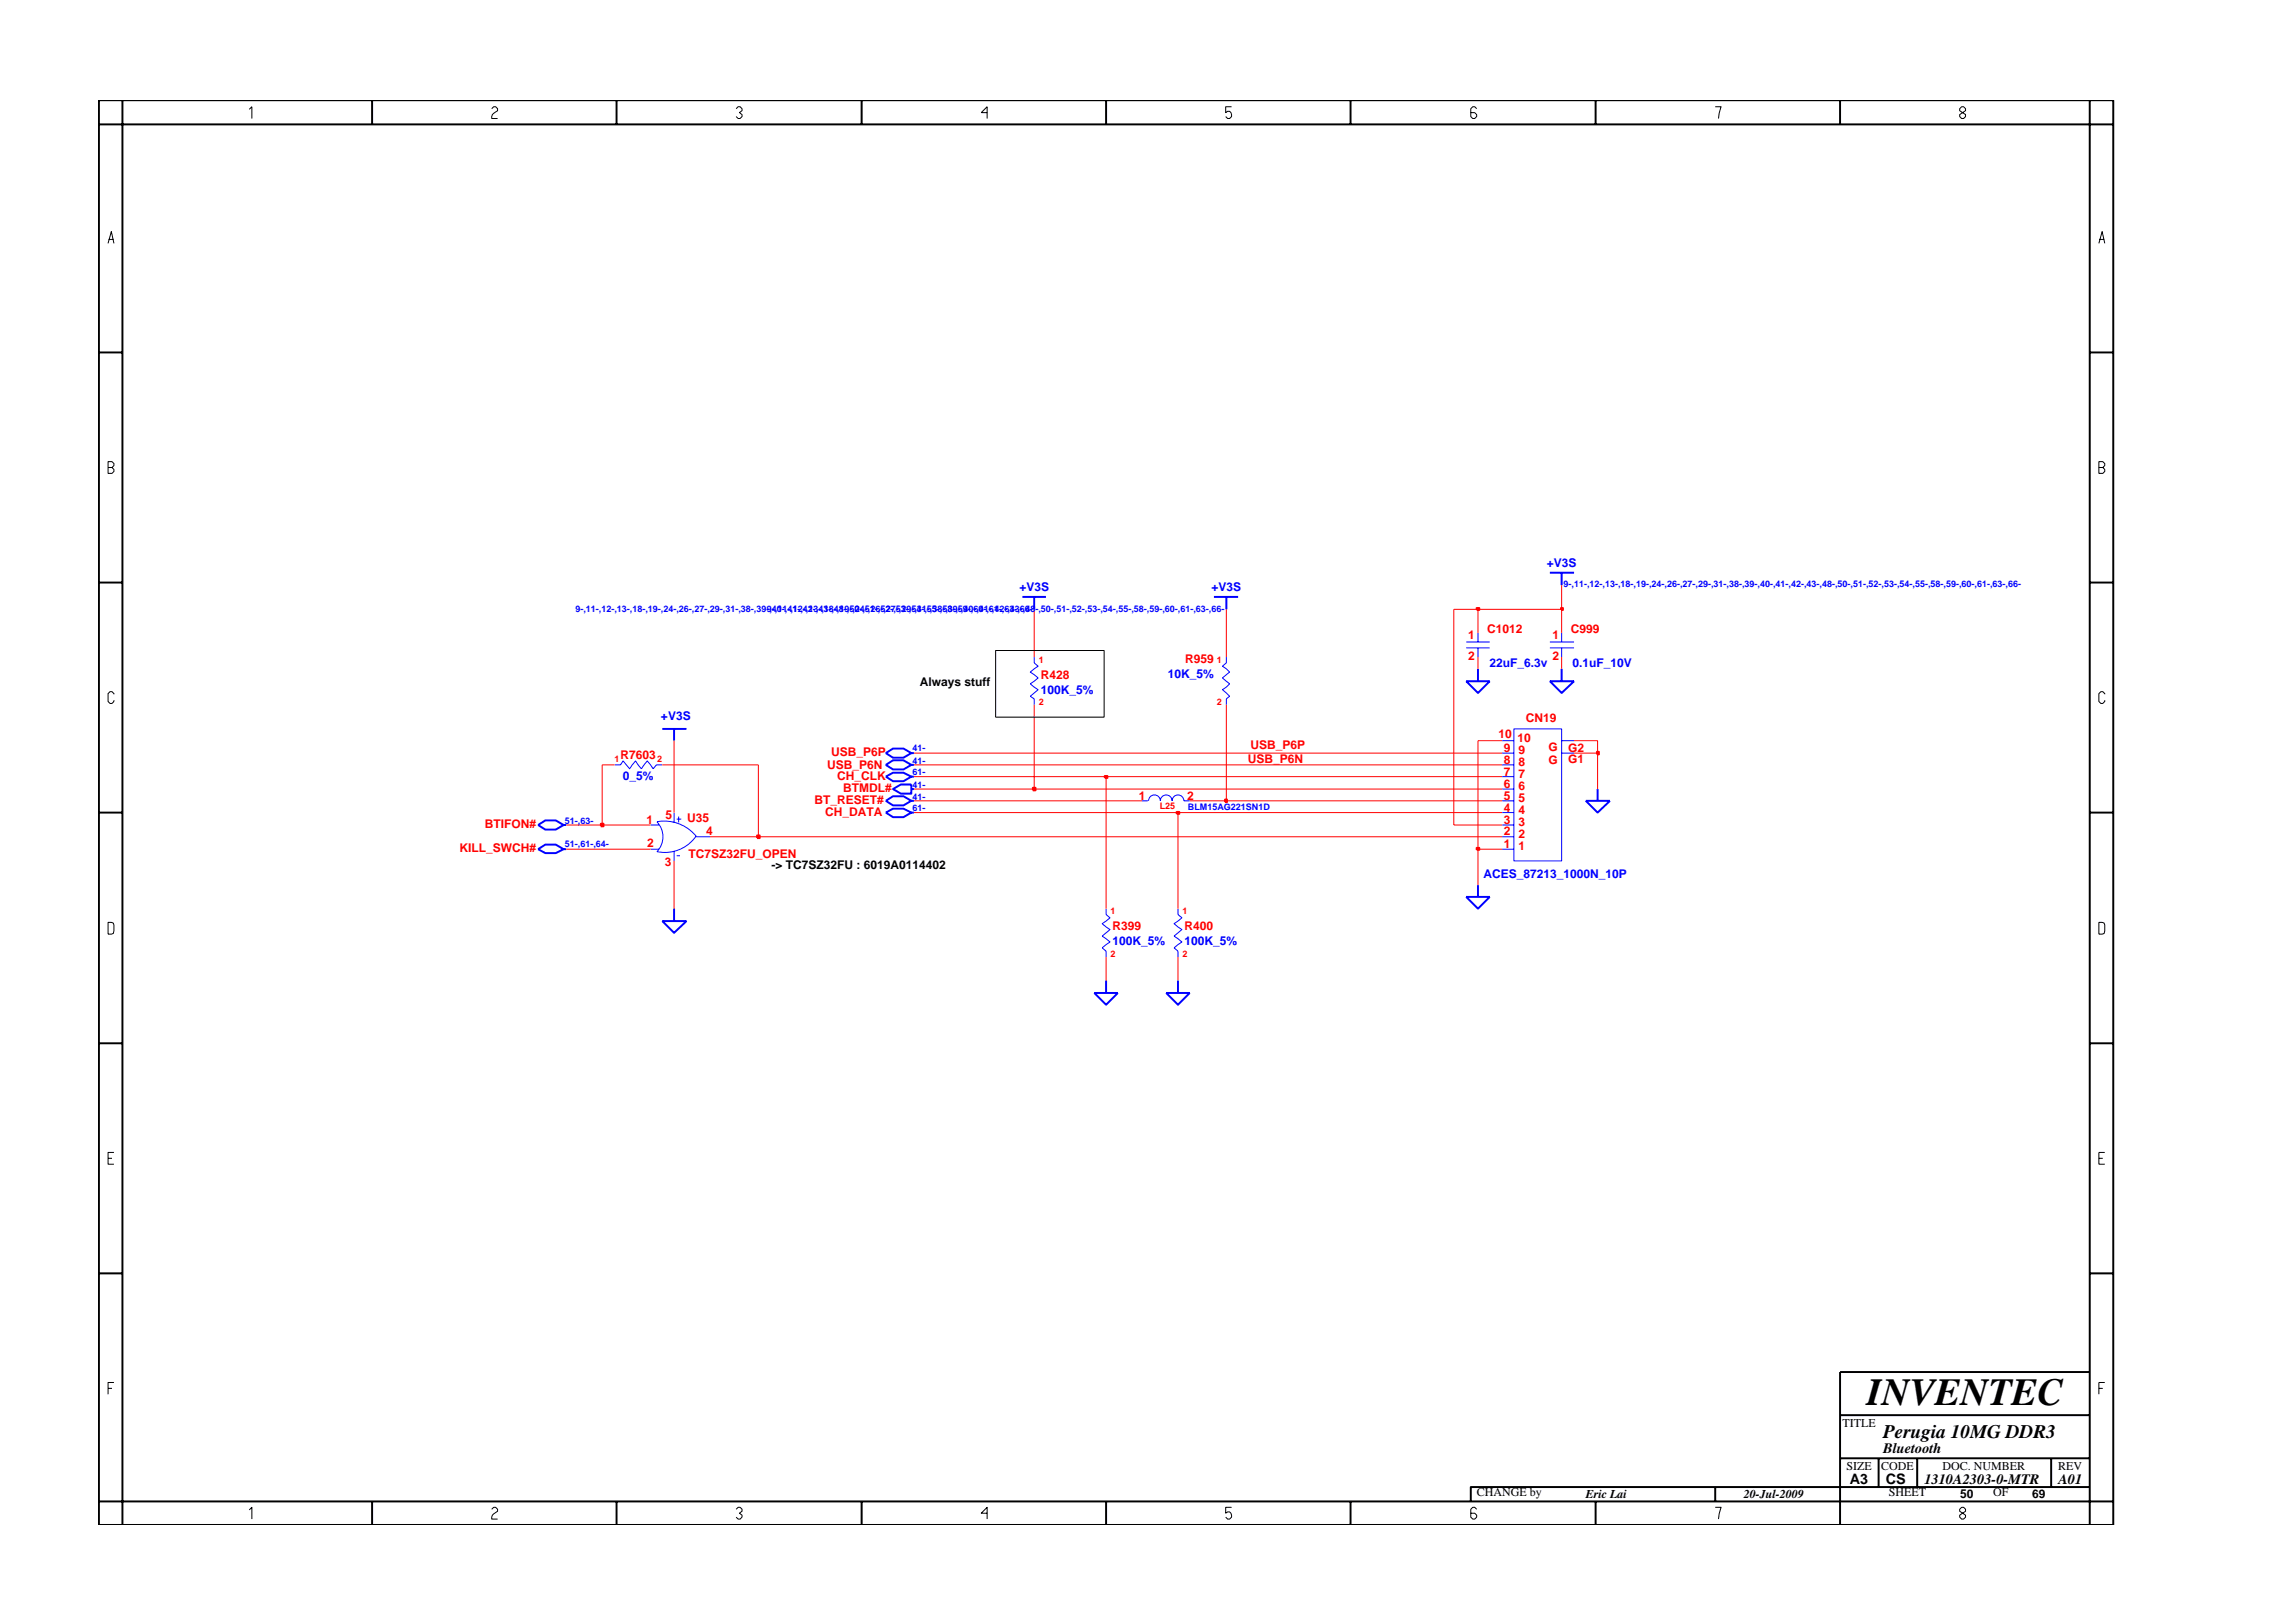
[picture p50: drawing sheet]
<svg xmlns="http://www.w3.org/2000/svg" width="297mm" height="210mm" viewBox="0 0 297 210" stroke-linecap="round" stroke-linejoin="round" font-family="sans-serif">
<defs><g id="words">
<text font-size="5" x="241.8" y="182">INVENTEC</text>
<text font-size="2.5" x="244" y="186.3">Perugia 10MG DDR3</text>
<g font-size="1.9">
<text x="244" y="188.2">Bluetooth</text>
<text x="239.6" y="192.2">A3</text>
<text x="244.3" y="192.3">CS</text>
<text x="249.3" y="192.2">1310A2303-0-MTR</text>
<text x="266.6" y="192.2">A01</text>
</g>
<g font-size="1.6" fill="#00f">
<text x="132" y="76.6">+V3S</text>
<text x="156.9" y="76.6">+V3S</text>
<text x="200.4" y="73.4">+V3S</text>
<text x="134.8" y="89.9">100K_5%</text>
<text x="151.3" y="87.8">10K_5%</text>
<text x="193" y="86.4">22uF_6.3v</text>
<text x="203.7" y="86.4">0.1uF_10V</text>
<text x="85.6" y="93.2">+V3S</text>
<text x="80.7" y="101">0_5%</text>
<text x="192.2" y="113.8">ACES_87213_1000N_10P</text>
<text x="144.1" y="122.5">100K_5%</text>
<text x="153.4" y="122.5">100K_5%</text>
</g>
<g font-size="1.6" fill="#f00">
<text x="190.2" y="82.7">1</text>
<text x="192.6" y="82">C1012</text>
<text x="201.1" y="82.7">1</text>
<text x="203.5" y="82">C999</text>
<text x="134.8" y="87.9">R428</text>
<text x="153.5" y="85.9">R959</text>
<text x="190.2" y="85.5">2</text>
<text x="201.1" y="85.5">2</text>
<text x="194.1" y="95.6">10</text>
<text x="197.6" y="93.5">CN19</text>
<text x="80.4" y="98.3">R7603</text>
<text x="107.2" y="99.6">USB_P6N</text>
<text x="107.7" y="97.9">USB_P6P</text>
<text x="108.5" y="101">CH_CLK</text>
<text x="161.6" y="98.9">USB_P6N</text>
<text x="162" y="97">USB_P6P</text>
<text x="194.8" y="100.5">7</text>
<text x="194.8" y="98.9">8</text>
<text x="194.8" y="97.4">9</text>
<text x="196.6" y="96.2">10</text>
<text x="196.7" y="100.8">7</text>
<text x="196.7" y="99.2">8</text>
<text x="196.7" y="97.7">9</text>
<text x="200.6" y="98.9">G</text>
<text x="200.6" y="97.3">G</text>
<text x="203.1" y="98.9">G1</text>
<text x="203.1" y="97.4">G2</text>
<text x="62.8" y="107.3">BTIFON#</text>
<text x="83.7" y="106.7">1</text>
<text x="86.2" y="106.1">5</text>
<text x="89" y="106.5">U35</text>
<text x="105.5" y="104.2">BT_RESET#</text>
<text x="106.9" y="105.8">CH_DATA</text>
<text x="109.2" y="102.6">BTMDL#</text>
<text x="147.5" y="103.6">1</text>
<text x="153.8" y="103.6">2</text>
<text x="194.8" y="106.7">3</text>
<text x="194.8" y="105.2">4</text>
<text x="194.8" y="103.6">5</text>
<text x="194.8" y="102.1">6</text>
<text x="196.7" y="105.5">4</text>
<text x="196.7" y="103.9">5</text>
<text x="196.7" y="102.4">6</text>
<text x="196.7" y="107">3</text>
<text x="59.5" y="110.3">KILL_SWCH#</text>
<text x="83.8" y="109.8">2</text>
<text x="86.1" y="112.1">3</text>
<text x="89.2" y="111.2">TC7SZ32FU_OPEN</text>
<text x="91.5" y="108.2">4</text>
<text x="194.8" y="109.8">1</text>
<text x="194.8" y="108.2">2</text>
<text x="196.7" y="110.2">1</text>
<text x="196.7" y="108.5">2</text>
<text x="144.1" y="120.5">R399</text>
<text x="153.4" y="120.5">R400</text>
</g>
<g font-size="1.6">
<text x="119.2" y="88.9">Always stuff</text>
<text x="100" y="112.6">-&gt; TC7SZ32FU : 6019A0114402</text>
<text x="238.7" y="184.8">TITLE</text>
<text x="239.2" y="190.4">SIZE</text>
<text x="243.7" y="190.4">CODE</text>
<text x="251.6" y="190.4">DOC. NUMBER</text>
<text x="266.6" y="190.4">REV</text>
<text x="191.3" y="193.9">CHANGE by</text>
<text x="205.4" y="194.1">Eric Lai</text>
<text x="225.9" y="194.1">20-Jul-2009</text>
<text x="244.7" y="193.9">SHEET</text>
<text x="253.9" y="194.1">50</text>
<text x="258.2" y="193.9">OF</text>
<text x="263.3" y="194.1">69</text>
</g>
<g font-size="1.2" fill="#00f">
<text x="202.6" y="76.1">9-,11-,12-,13-,18-,19-,24-,26-,27-,29-,31-,38-,39-,40-,41-,42-,43-,48-,50-,51-,52-,53-,54-,55-,58-,59-,60-,61-,63-,66-</text>
<text x="74.5" y="79.2">9-,11-,12-,13-,18-,19-,24-,26-,27-,29-,31-,38-,39-,40-,41-,42-,43-,48-,50-,51-,52-,53-,54-,55-,58-,59-,60-,61-,63-,66-</text>
<text x="99.4" y="79.2">9-,11-,12-,13-,18-,19-,24-,26-,27-,29-,31-,38-,39-,40-,41-,42-,43-,48-,50-,51-,52-,53-,54-,55-,58-,59-,60-,61-,63-,66-</text>
<text x="118.2" y="100.4">61-</text>
<text x="118.2" y="98.9">41-</text>
<text x="118.2" y="97.3">41-</text>
<text x="73.2" y="106.7">51-,63-</text>
<text x="118.2" y="105.1">61-</text>
<text x="118.2" y="103.6">41-</text>
<text x="118.2" y="102.1">41-</text>
<text x="153.9" y="104.9">BLM15AG221SN1D</text>
<text x="73.2" y="109.8">51-,61-,64-</text>
</g>
<g font-size="1.2" fill="#f00">
<text x="134.6" y="85.8">1</text>
<text x="157.6" y="85.8">1</text>
<text x="134.6" y="91.3">2</text>
<text x="157.6" y="91.3">2</text>
<text x="79.6" y="98.7">1</text>
<text x="85.1" y="98.7">2</text>
<text x="150.2" y="104.8">L25</text>
<text x="143.9" y="118.4">1</text>
<text x="153.2" y="118.4">1</text>
<text x="143.9" y="124">2</text>
<text x="153.2" y="124">2</text>
</g>
</g></defs>
<g fill="none" stroke="#00f" stroke-width=".13">
<path d="M79.6 99.1h.8l.3-.5 .9 1 .7-1 .8 1 .7-1 .8 1 .4-.5h.8M134 85.1v.8l.5 .4-1 .8 1 .7-1 .8 1 .8-1 .8 .5 .3v.8M158.9 85.1v.8l-.5 .4 .9 .8-.9 .7 .9 .8-.9 .8 .9 .8-.4 .3v.8M189.9 83.2h3.1M189.9 83.9h3.1M191.5 82v1.2M191.5 83.9v1.2M194.6 99.1h1.5M194.6 96h1.5M194.6 97.6h1.5M196.1 94.4h6.2v17.1h-6.2zM200.8 83.2h3.1"/>
<path d="M200.8 83.9h3.1M202.3 82v1.2M202.3 83.9v1.2M202.3 96h1.6M202.3 97.6h1.6M84.3 106.9h1.1M84.3 110h1.1M87.3 105.3v1.2M87.3 110.3v1.2M87.7 106.1h.6M87.7 110.9h.4M87.9 105.8v.7"/>
<path d="M90.2 108.3a5 5 0 0 1-5.1 2 2.79 2.79 0 0 0 0-3.8 5.3 5.3 0 0 1 5.1 1.8M90.2 108.4h1.8M143.3 117.7v.8l.5 .4-1 .8 1 .7-1 .9 1 .7-1 .8 .5 .4v.8M147.9 103.7h.8M148.8 103.7a.76 .76 0 0 1 .7-.7 .76 .76 0 0 1 .8 .7 .76 .76 0 0 1 .8-.7 .76 .76 0 0 1 .7 .7 .76 .76 0 0 1 .8-.7 .76 .76 0 0 1 .8 .7h.7M152.6 117.7v.8l.5 .4-1 .8 1 .7-1 .9 1 .7-1 .8 .5 .4v.8M194.6 106.9h1.5M194.6 110h1.5M194.6 108.4h1.5M194.6 103.7h1.5M194.6 105.3h1.5M194.6 102.2h1.5"/>
<path d="M194.6 100.6h1.5"/>
</g>
<g fill="none" stroke="#00f" stroke-width=".25">
<path d="M132.4 77.3h3.1M134 77.3v1.6M157.3 77.3h3.1M158.9 77.3v1.6M200.8 74.2h3.1M202.3 74.2v1.6M85.8 94.4h3.1M87.3 94.4v1.6M114.8 99.1l.9-.6h1.3l1.1 .6-1.1 .6h-1.3zM114.8 97.6l.9-.6h1.3l1.1 .6-1.1 .6h-1.3zM118.1 99.1h.3M118.1 97.6h.3"/>
<path d="M189.9 88.3h3.1l-1.5 1.5zM191.5 86.6v1.7M200.8 88.3h3.1l-1.6 1.5zM202.3 86.6v1.7M69.7 106.9l.9-.6h1.4l1 .6-1 .6h-1.4zM69.7 110l.9-.6h1.4l1 .6-1 .5h-1.4zM73 106.9h.3M73 110h.3M85.8 119.3h3.1l-1.6 1.5zM87.3 117.7v1.6M114.8 103.7l.9-.5h1.3l1.1 .5-1.1 .6h-1.3zM114.8 105.3l.9-.5h1.3l1.1 .5-1.1 .6h-1.3z"/>
<path d="M114.8 100.6l.9-.5h1.3l1.1 .5-1.1 .6h-1.3zM115.7 102.2l1-.6h1.4v1.2h-1.4zM118.1 102.2h.3M118.1 103.7h.3M118.1 105.3h.3M118.1 100.6h.3M189.9 116.2h3.1l-1.5 1.5zM191.5 114.7v1.5M205.4 103.7h3.2l-1.6 1.6zM207 102.2v1.5M141.8 128.6h3l-1.5 1.6zM143.3 127v1.6"/>
<path d="M151.1 128.6h3l-1.5 1.6zM152.6 127v1.6"/>
</g>
<path d="M73.3 110h11M87.3 111.5v6.2M143.3 100.6v17.1M152.6 105.3v12.4M191.5 110v4.7M143.3 124v3M152.6 124v3" fill="none" stroke="#f00" stroke-width=".13"/>
<path d="M191.3 109.8h.3v.3h-.3z" fill="#8e2323"/>
<path d="M191.3 109.8h.3v.3h-.3z" fill="none" stroke="#f00" stroke-width=".25"/>
<path d="M191.5 96v14h3.1M92 108.4h6.2" fill="none" stroke="#f00" stroke-width=".13"/>
<path d="M98.1 108.2h.3v.4h-.3z" fill="#8e2323"/>
<path d="M98.1 108.2h.3v.4h-.3z" fill="none" stroke="#f00" stroke-width=".25"/>
<path d="M98.2 99.1v9.3h96.4M73.3 106.9h4.7" fill="none" stroke="#f00" stroke-width=".13"/>
<path d="M77.8 106.7h.4v.3h-.4z" fill="#8e2323"/>
<path d="M77.8 106.7h.4v.3h-.4z" fill="none" stroke="#f00" stroke-width=".25"/>
<path d="M188.3 78.9v28h6.3M78 99.1v7.8h6.3M87.3 96v9.3M118.4 105.3h34.2" fill="none" stroke="#f00" stroke-width=".13"/>
<path d="M152.4 105.2h.4v.2h-.4z" fill="#8e2323"/>
<path d="M152.4 105.2h.4v.2h-.4z" fill="none" stroke="#f00" stroke-width=".25"/>
<path d="M118.4 103.7h29.5M152.6 105.3h42M154.1 103.7h4.8" fill="none" stroke="#f00" stroke-width=".13"/>
<path d="M158.7 103.6h.2v.3h-.2z" fill="#8e2323"/>
<path d="M158.7 103.6h.2v.3h-.2z" fill="none" stroke="#f00" stroke-width=".25"/>
<path d="M158.9 91.3v12.4h35.7M118.4 102.2h15.6" fill="none" stroke="#f00" stroke-width=".13"/>
<path d="M133.8 102.1h.3v.3h-.3z" fill="#8e2323"/>
<path d="M133.8 102.1h.3v.3h-.3z" fill="none" stroke="#f00" stroke-width=".25"/>
<path d="M134 91.3v10.9h60.6M207 97.6v4.6M118.4 100.6h24.9" fill="none" stroke="#f00" stroke-width=".13"/>
<path d="M143.1 100.5h.4v.3h-.4z" fill="#8e2323"/>
<path d="M143.1 100.5h.4v.3h-.4z" fill="none" stroke="#f00" stroke-width=".25"/>
<path d="M78 99.1h1.6M85.8 99.1h12.4M118.4 99.1h76.2M118.4 97.6h76.2M203.9 97.6h3.1M143.3 100.6h51.3" fill="none" stroke="#f00" stroke-width=".13"/>
<path d="M206.9 97.4h.2v.3h-.2z" fill="#8e2323"/>
<path d="M206.9 97.4h.2v.3h-.2z" fill="none" stroke="#f00" stroke-width=".25"/>
<path d="M134 78.9v6.2M158.9 78.9v6.2M188.3 78.9h3.2v3.1M202.3 78.9v3.1M191.5 96h3.1M191.5 85.1v1.5M202.3 85.1v1.5M203.9 96h3.1v1.6" fill="none" stroke="#f00" stroke-width=".13"/>
<path d="M191.3 78.8h.3v.2h-.3z" fill="#8e2323"/>
<path d="M191.3 78.8h.3v.2h-.3z" fill="none" stroke="#f00" stroke-width=".25"/>
<path d="M191.5 78.9h10.8" fill="none" stroke="#f00" stroke-width=".13"/>
<path d="M202.2 78.8h.3v.2h-.3z" fill="#8e2323"/>
<path d="M202.2 78.8h.3v.2h-.3z" fill="none" stroke="#f00" stroke-width=".25"/>
<path d="M202.3 75.8v3.1" fill="none" stroke="#f00" stroke-width=".13"/>
<g fill="none" stroke="#000" stroke-width=".25">
<path d="M12.8 13h261v184.6h-261zM12.8 16.1h261M15.9 13v184.6M48.2 13v3.1M79.9 13v3.1M111.6 13v3.1M143.3 13v3.1M174.9 13v3.1M206.7 13v3.1M238.4 13v3.1M270.7 13v184.6M12.8 45.7h3.1"/>
<path d="M270.7 45.7h3.1M12.8 75.5h3.1M270.7 75.5h3.1M12.8 105.3h3.1M270.7 105.3h3.1M12.8 135.2h3.1M270.7 135.2h3.1M12.8 165h3.1M270.7 165h3.1M270.7 177.7h-32.3v19.9M12.8 194.5h261M48.2 194.5v3.1"/>
<path d="M79.9 194.5v3.1M111.6 194.5v3.1M143.3 194.5v3.1M174.9 194.5v3.1M206.7 194.5v3.1M222.2 192.6v1.9M238.4 183.3h32.3M238.4 188.9h32.3M243.4 188.9v3.7M248.4 188.9v3.7M265.7 188.9v3.7M270.7 192.6h-80.2v1.9"/>
</g>
<g fill="none" stroke="#000" stroke-width=".13">
<path d="M32.3 14.2l.3-.4v1.6M63.7 14.1l.3-.3h.2l.3 .3v.2l-.5 .4-.3 .4v.3h.8M95.4 14.1l.2-.3h.3l.2 .3v.2l-.3 .3 .3 .2v.3l-.2 .3h-.3l-.2-.3M127.9 14.6h-.8l.8-.8v1.6M159.5 13.8h-.7v.8l.2-.2a.5 .5 0 0 1 .5 .7l-.2 .3h-.3l-.2-.3M191.3 14.1l-.3-.3h-.2l-.3 .3v1l.3 .3h.2l.3-.3v-.3l-.3-.2h-.5M222.2 13.8h.8l-.4 1.6M253.9 14.1l.2-.3h.3l.2 .3v.2l-.7 .5v.3l.2 .3h.3l.2-.3v-.3l-.7-.5zM14 31.5l.4-1.5 .4 1.5M14.1 31h.6M271.9 31.5l.4-1.5 .4 1.5M272 31h.6"/>
<path d="M14 59.8h.5l.3 .3v.2l-.3 .3 .3 .2v.3l-.3 .2h-.5zM14 60.6h.5M271.9 60.6h.5l.3-.3v-.2l-.3-.3h-.5v1.5h.5l.3-.2v-.3l-.3-.2M14.8 89.9l-.3-.3h-.2l-.3 .3v1l.3 .2h.2l.3-.2v-.2M129 84.3h14v8.6h-14zM272.7 89.9l-.3-.3h-.3l-.2 .3v1l.2 .2h.3l.3-.2v-.2M14 119.5l.7 .1 .1 .2-.1 1.1-.7 .1zM271.9 119.5l.7 .1 .1 .2-.1 1.1-.7 .1zM14 150.1h.5M14.8 149.3h-.8v1.5h.8M271.9 150.1h.5M272.7 149.3h-.8v1.5h.8"/>
<path d="M14 179.9h.5M14.8 179.1h-.8v1.5M271.9 179.9h.5M272.7 179.1h-.8v1.5M32.3 195.6l.3-.3v1.5M63.7 195.5l.3-.2h.2l.3 .2v.3l-.7 .5-.1 .2v.3h.8M95.4 195.5l.2-.2h.3l.2 .2v.3l-.3 .2 .3 .3v.2l-.2 .3h-.3l-.2-.3M127.9 196h-.8l.8-.7v1.5M159.5 195.3h-.7v.7l.2-.1a.5 .5 0 0 1 .5 .6l-.2 .3h-.3l-.2-.3M191.3 195.5l-.3-.2h-.2l-.3 .2v1l.3 .3h.2l.3-.3v-.2l-.3-.3h-.5M222.2 195.3h.8l-.4 1.5M254.1 195.3l-.2 .2v.3l.7 .5v.2l-.2 .3h-.3l-.2-.3v-.2l.7-.5v-.3l-.2-.2z"/>
</g>
<use href="#words"/>
</svg>
